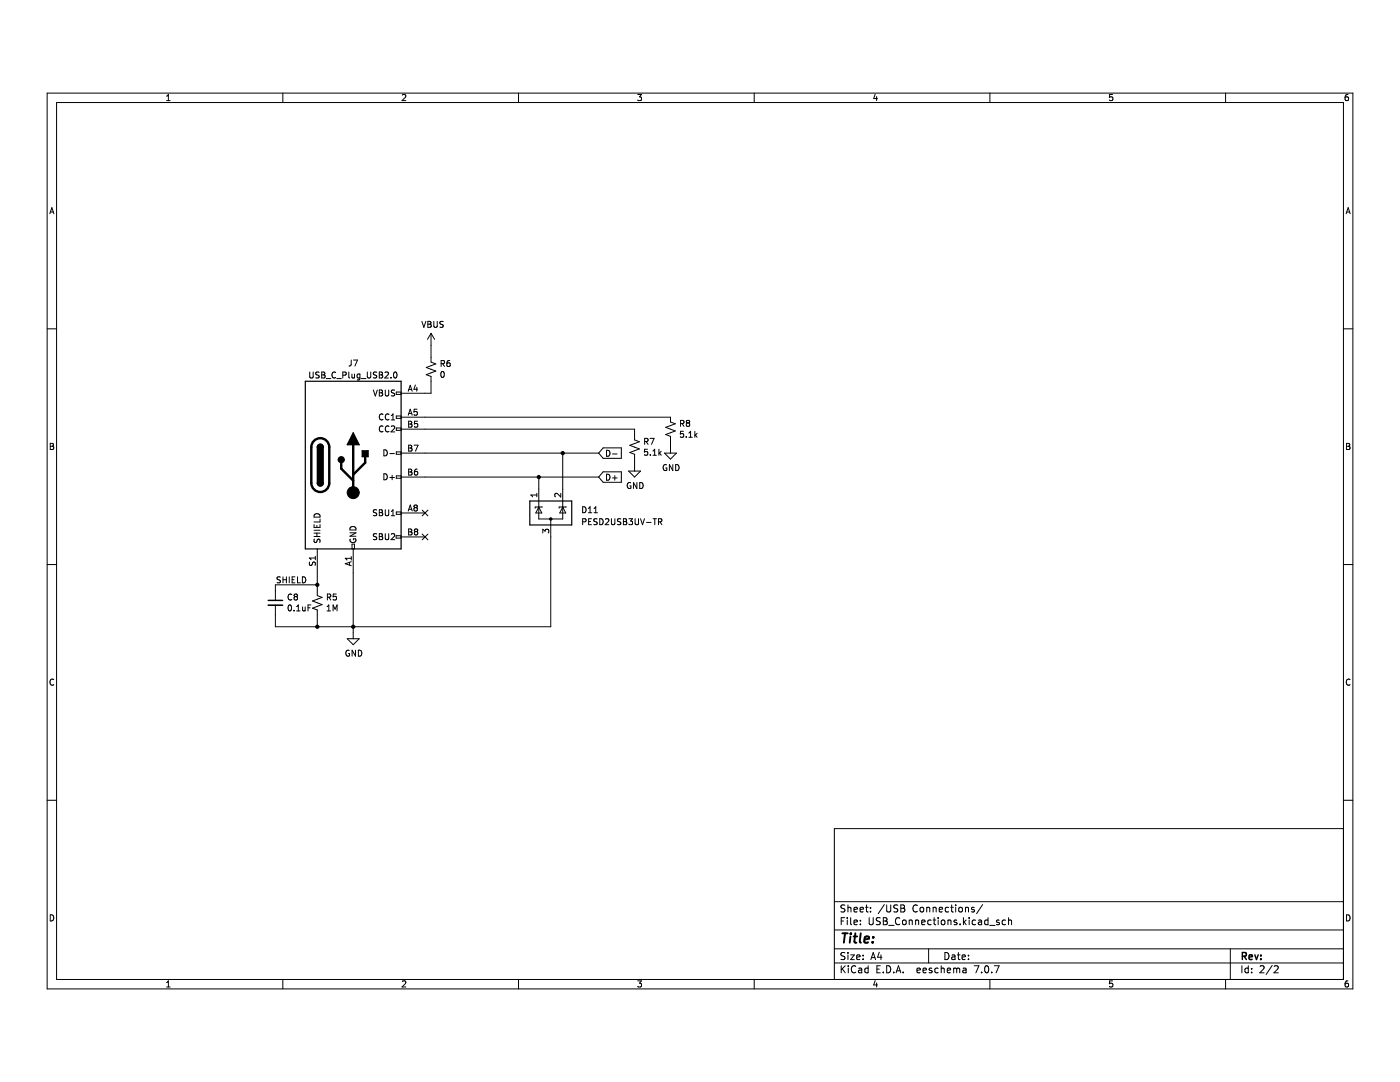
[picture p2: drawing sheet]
<svg xmlns="http://www.w3.org/2000/svg" width="279mm" height="216mm" viewBox="0 0 279 216" stroke-linecap="round" stroke-linejoin="round" font-family="sans-serif">
<g fill="none" stroke="#000" stroke-width=".2">
<path d="M9.4 18.6h260.6v178.7h-260.6zM33.3 19.2l.3-.3v1.2M56.4 18.6v1.9M80.3 19l.5-.1 .2 .3-.8 .9h.8M103.5 18.6v1.9M127.3 18.9h.7l-.4 .4 .4 .1v.6l-.2 .1-.5-.1M150.5 18.6v1.9M174.7 18.8l-.3 .9h.7M174.9 19.3v.8M197.6 18.6v1.9M222 18.9h-.5l-.1 .5h.6v.6l-.1 .1-.5-.1M244.6 18.6v1.9"/>
<path d="M269 18.9h-.3l-.2 .2-.1 .7 .3 .3 .4-.1-.1-.6-.3-.1-.3 .3M11.3 20.5h256.8v174.9h-256.8zM33.3 20.1h.7M9.9 42.7l.5-1.3 .4 1.3M10.1 42.3h.5M268.6 42.7l.5-1.3 .4 1.3M268.8 42.3h.5M9.4 65.6h1.9M61.8 74.2v1l.2 .2h.4l.1-.2v-1M63.7 74.3h-.6v.4l.5 .2 .1 .3-.2 .2h-.5M64.2 74.2h.4l.2 .3-.2 .3 .2 .1 .1 .3-.2 .2h-.5zM64.2 74.8h.4"/>
<path d="M65.1 75.5h.9M67 74.3a.53 .53 0 0 0-.8 .5 .53 .53 0 0 0 .8 .5M67.2 75.5h.9M68.4 74.9l.6-.1v-.5l-.6-.1v1.2M69.6 74.2v1.1l.2 .1M70.1 71.8l-.1 1.1-.4 .1M70.2 74.6l.1 .8 .4-.1M70.5 71.8h.8l-.5 1.2M70.7 74.6v.8M71.8 74.7l-.3-.1-.2 .3 .1 .5h.4M71.8 74.6v1l-.2 .2h-.3M72.1 75.5h.9"/>
<path d="M73.3 74.2v1l.2 .2h.4l.1-.2v-1M74.5 77.8l.4 1.2 .4-1.2M75.2 74.3h-.6v.4l.5 .2 .1 .3-.2 .2h-.5M75.7 74.2h.4l.2 .3-.2 .3 .2 .1 .1 .3-.2 .2h-.5zM75.7 74.8h.4M75.7 77.8h.4l.2 .2-.2 .4 .2 .1 .1 .3-.2 .2h-.5zM75.7 78.4h.4M76.8 74.3l.5-.1 .2 .4-.7 .8h.7M76.9 77.8v1l.2 .2h.4l.1-.2v-1M78 75.3v.1M78.7 74.3l.1-.1a.64 .64 0 0 1 .4 .6 .64 .64 0 0 1-.4 .6l-.3-.4zM78.8 77.9h-.7v.4l.6 .2 .1 .3-.3 .2h-.4"/>
<path d="M79.1 78.2h.9v.5h-.9zM81.5 78.1l.4-1.2 .4 1.2M81.6 77.7h.6M82.9 76.8l-.3 .9h.7M83.2 77.3v.8M84.2 64.1l.4 1.2 .4-1.2M85.4 64.1h.4l.2 .3-.2 .3 .2 .1 .1 .3-.3 .2h-.4zM85.4 64.7h.4M86 66.5v5.8l1 .3-1.9 .7 1.9 .7-1.9 .8 .9 .3v3.4h-6M86 66.5l-.7 1.2M86 66.5l.7 1.2M86.6 64.1v1l.2 .2h.3l.2-.2v-1"/>
<path d="M88 72.6l.6-.1 .1-.4-.7-.2v1.2M88.1 74.2l.2-.1a.64 .64 0 0 1 .4 .6 .64 .64 0 0 1-.4 .6l-.3-.4zM88.3 72.6l.4 .5M88.5 64.2h-.7v.4l.5 .2 .2 .3-.3 .2h-.4M89.7 71.9l-.3 .1-.2 .2v.7l.2 .2 .4-.1-.1-.5-.3-.1-.2 .2M268.1 65.6h1.9M10 88.5h.4l.3 .2-.3 .4 .3 .1v.3l-.2 .2h-.5zM10 89.1h.4M76.4 82.7a.53 .53 0 0 0-.7 .5 .53 .53 0 0 0 .7 .5M76.4 85.1a.53 .53 0 0 0-.7 .5 .53 .53 0 0 0 .7 .5M76.6 94.5a.6 .6 0 0 1 .7 .6 .6 .6 0 0 1-.7 .6zM76.6 89.8a.6 .6 0 0 1 .7 .6 .6 .6 0 0 1-.7 .6z"/>
<path d="M77.6 82.7a.53 .53 0 0 0-.7 .5 .53 .53 0 0 0 .7 .5M77.6 85.1a.53 .53 0 0 0-.7 .5 .53 .53 0 0 0 .7 .5M77.8 95.3h.9M77.8 90.5h.9M78.1 82.9l.3-.3v1.2M78.1 85.1l.4-.1 .3 .3-.8 .9h.8M78.1 83.8h.7M78.3 94.8v.9M79.1 83h.9v.5h-.9zM79.1 85.4h.9v.5h-.9zM79.1 90.2h.9v.5h-.9zM79.1 95h.9v.4h-.9z"/>
<path d="M80 95.2h39.5M80 90.4h39.5M80 85.6h46.6v2.2l1 .3-1.9 .8 1.9 .7-1.9 .7 .9 .4v3.3M80 83.2h53.8v1l1 .4-1.9 .7 1.9 .7-1.9 .7 .9 .4v3.3M81.5 82.9l.4-1.2 .4 1.2M81.6 88.8h.4l.2 .3-.2 .3 .2 .1v.3l-.2 .2h-.4zM81.6 93.6h.4l.2 .2-.2 .4 .2 .1v.3l-.2 .2h-.4zM81.6 84h.4l.2 .3-.2 .3 .2 .1v.3l-.2 .2h-.4zM81.6 94.2h.4M81.6 89.4h.4M81.6 84.6h.4M81.6 82.5h.6"/>
<path d="M82.6 88.8h.8l-.5 1.2M83.2 81.7h-.5l-.1 .5h.6v.5l-.1 .2-.5-.2M83.3 93.6l-.4 .1-.1 .2-.1 .7 .2 .2 .4-.1v-.6h-.4l-.2 .2M83.3 84h-.5l-.1 .6h.6v.5l-.2 .1-.4-.1M107.1 98.4v.7M107.1 98.8h-1.2l.4 .3M111.9 98.4v.8l-.8-.8-.4 .3 .1 .4M112.3 90.4v13.2h-4.8v-8.4M120.4 89.4h3.6v2.1h-3.6l-.9-1.1zM120.4 94.1h3.6v2.1h-3.6l-.9-1zM121 89.8a.6 .6 0 0 1 .7 .6 .6 .6 0 0 1-.7 .6zM121 94.6a.6 .6 0 0 1 .7 .6 .6 .6 0 0 1-.7 .6z"/>
<path d="M122.2 90.6h1M122.2 95.4h1M122.7 94.9v.9M125.4 94h2.4l-1.2 1.2zM125.9 96.3a.54 .54 0 0 0-.7 .6 .54 .54 0 0 0 .7 .5v-.4h-.2M127.1 96.3v1.2l-.7-1.2v1.2M127.7 96.3a.6 .6 0 0 1 .7 .6 .6 .6 0 0 1-.7 .6zM128.7 88.1l.5-.1 .1-.4-.6-.1v1.2M128.9 88.1l.4 .6M129.2 89.6h-.5l-.1 .6h.6v.5l-.1 .1-.5-.1M129.7 87.5h.8l-.5 1.2M129.8 90.7v.1"/>
<path d="M130.3 90l.3-.4v1.2M130.3 90.8h.7M131.5 89.6v1.2M131.6 90.4l.4 .4M132 90l-.5 .5M132.6 90.4h2.4l-1.2 1.2zM133 92.8a.54 .54 0 0 0-.7 .5 .54 .54 0 0 0 .8 .5v-.4h-.2M134.3 92.7v1.2l-.7-1.2v1.2M134.8 92.7a.6 .6 0 0 1 .7 .6 .6 .6 0 0 1-.7 .6zM135.8 84.5h.6l.1-.5-.7-.1v1.2M136.1 84.5l.4 .6M136.4 86.1h-.6v.5h.5l.1 .5-.2 .2-.4-.2"/>
<path d="M137 87.1v.2M137.2 84.4l-.2 .2v.4l.2 .1 .3-.1 .1-.1v-.3l-.2-.2M137.2 84.4l-.2-.2 .2-.3h.2l.2 .2-.2 .3M137.2 84.4h.2M137.5 87.3h.7M137.5 86.4l.3-.3v1.2M138.7 86.1v1.2M138.8 86.8l.3 .5M139.1 86.5l-.4 .4M268.7 88.5h.4l.3 .2-.3 .4 .3 .1v.3l-.2 .2h-.5zM268.7 89.1h.4M9.4 112.7h1.9"/>
<path d="M56 115.2h-.7v.4l.6 .2 .1 .3-.3 .2-.4-.1M56.5 115.1v1.2M56.5 115.7h.7M57.2 115.1v1.2M57.7 115.1v1.2M58.2 118.6a.53 .53 0 0 0-.7 .5 .53 .53 0 0 0 .7 .5M58.3 115.7h.4M58.9 115.1h-.6v1.2h.6M58.9 119l-.2-.2 .2-.3h.2l.3 .3-.3 .2M58.9 119l-.2 .3v.3l.2 .1h.4l.1-.2v-.2l-.3-.3M58.9 119h.2M59.4 115.1v1.2h.5"/>
<path d="M60.3 115.1a.6 .6 0 0 1 .7 .6 .6 .6 0 0 1-.7 .6zM61.8 112.1v.7h.4l.2-.5 .3-.2 .2 .3v.4M62.7 107.1h1.2M62.7 104.7v.5h1.2v-.5M62.7 106.4h1.2M62.7 105.8h1.2M62.7 107.6l.1 .6h.3l.3-.5 .2-.1 .3 .2-.1 .5M62.7 102.7a.64 .64 0 0 1 .8-.2 .64 .64 0 0 1 .4 .7h-1.2zM62.9 111v.7M62.9 111.3h-1.2l.4 .4M63.2 104.8v.4M63.2 106.4v.7"/>
<path d="M63.3 116.7h-8.3v3.1M63.3 109.5v9.3l1 .4-1.9 .7 1.9 .7-1.9 .8 .9 .3v3.4M63.9 103.6v.6h-1.2M65.3 119.2l.6-.1 .1-.5-.7-.1v1.2M65.6 119.2l.4 .5M67.1 118.5h-.6v.6l.5-.1 .1 .6-.2 .1-.4-.1M69.8 112.2v.6M69.8 106.3h1.2l-1.2 .7h1.2M69.9 107.6a.54 .54 0 0 0 .6 .7 .54 .54 0 0 0 .4-.8h-.4v.2M69.9 105.3a.64 .64 0 0 1 .7-.2 .64 .64 0 0 1 .4 .6h-1.2zM70.1 112.1l-1.2 .4 1.2 .4M70.1 111.1v.6"/>
<path d="M70.1 111.4h-1.2l.3 .3M70.3 108.6h.4v.9h-.4zM70.5 109.5v18M75.2 106.5l-.6 .1v.3l.5 .3 .1 .3-.2 .2-.5-.1M75.2 101.8h-.6v.4l.5 .2 .1 .3-.2 .2-.5-.1M75.7 101.7h.4l.2 .2-.2 .4 .2 .1 .1 .3-.2 .2h-.5zM75.7 106.5h.4l.2 .2-.2 .4 .2 .1 .1 .3-.2 .2h-.5zM75.7 102.3h.4M75.7 107.1h.4M76.9 101.7v1l.2 .2 .4-.1 .1-.1v-1M76.9 106.5v1l.2 .2 .4-.1 .1-.1v-1M78.1 102.9h.7"/>
<path d="M78.1 102.1l.3-.4v1.2M78.1 106.6l.4-.1 .3 .3-.8 .9h.8M79.1 106.9h.9v.5h-.9zM79.1 102.2h.9v.4h-.9zM80 102.4h4.8M80 107.1h4.8M81.5 102l.4-1.2 .4 1.2M81.6 105.6h.4l.2 .2-.2 .3 .2 .1v.3l-.2 .2h-.4zM81.6 106.1h.4M81.6 101.6h.6M82.8 101.3l-.2-.2 .2-.3h.3l.2 .2-.2 .3M82.8 101.3l-.2 .2 .1 .4 .1 .1 .4-.1 .1-.2v-.2l-.2-.2"/>
<path d="M82.8 101.3h.3M82.9 106.1l-.2-.3 .2-.2h.2l.3 .2-.3 .3M82.9 106.1l-.2 .2 .1 .3 .1 .1h.4l.1-.2v-.2l-.3-.2M82.9 106.1h.2M84.3 106.6l1.1 1.1M84.3 101.8l1.1 1.1M85.4 101.8l-1.1 1.1M85.4 106.6l-1.1 1.1M107.5 101.2l.6 1.2h-1.2zM108.2 101.2h-1.4v.2M108.3 106.3v-.7l.5 .4 .1-.3h.5l.1 .1-.1 .5M109.9 103.6v21.5h-54.9v-4.3"/>
<path d="M112.3 101.2l.6 1.2h-1.2zM113 101.2h-1.4v.2M116.3 101.1a.6 .6 0 0 1 .7 .6 .6 .6 0 0 1-.7 .6zM116.3 104.1h.5l.1-.5-.6-.1v1.2M117.4 102.3h.7M117.4 101.5l.4-.4v1.2M117.5 104.1h.4M118 103.5h-.5v1.2h.5M118.6 102.3h.6M118.6 101.5l.3-.4v1.2M119.2 103.6h-.6v.4l.5 .2 .1 .3-.2 .2-.5-.1M119.7 103.5a.6 .6 0 0 1 .7 .6 .6 .6 0 0 1-.7 .6z"/>
<path d="M120.8 103.6l.5-.1 .2 .3-.7 .9h.7M122 103.5v1l.3 .2 .3-.1 .1-.1v-1M123.9 103.6h-.6v.4l.5 .2 .1 .3-.2 .2-.5-.1M124.4 103.5h.4l.2 .2-.2 .4 .2 .1 .1 .3-.2 .2h-.5zM124.4 104.1h.4M125.5 103.5h.7l-.4 .5 .4 .1v.5l-.2 .1-.5-.1M126.7 103.5v1l.3 .2 .3-.1 .1-.1v-1M127.8 103.5l.4 1.2 .4-1.2M129 104.2h.9M130.3 103.5h.7M130.7 103.5v1.2M131.4 104.1h.6v-.5l-.6-.1v1.2"/>
<path d="M131.7 104.1l.4 .6M268.1 112.7h1.9M10.7 135.6a.54 .54 0 0 0-.7 .5 .54 .54 0 0 0 .7 .5M57.6 120.8l.2-.1a.64 .64 0 0 1 .4 .6 .64 .64 0 0 1-.4 .6l-.3-.5zM58.7 121.8v.1M59.2 121l.3-.3v1.2M59.2 121.9h.7M60.4 121.1v.7h.5M60.9 121.1v.8M61.5 121.3h.4M62 120.7h-.5v1.2M65.3 121.9h.7"/>
<path d="M65.3 121l.3-.3v1.2M66.5 121.9v-1.2l.4 .9 .4-.9v1.2M69.3 127.5h2.4l-1.2 1.1zM69.7 129.8a.54 .54 0 0 0-.7 .5 .54 .54 0 0 0 .8 .5v-.4h-.3M71 129.7v1.2l-.7-1.2v1.2M71.5 129.7a.6 .6 0 0 1 .7 .6 .6 .6 0 0 1-.7 .6zM269.4 135.6a.54 .54 0 0 0-.7 .5 .54 .54 0 0 0 .7 .5M9.4 159.7h1.9M268.1 159.7h1.9M166.5 179.9h101.6M268.1 165.3h-101.6v30.1M10 182.5a.62 .62 0 0 1 .7 .7 .62 .62 0 0 1-.7 .6z"/>
<path d="M33.3 196.1l.3-.4v1.2M33.3 196.9h.7M56.4 195.4v1.9M80.3 195.8l.5-.1 .2 .4-.8 .8h.8M103.5 195.4v1.9M127.3 195.7h.7l-.4 .5 .4 .1v.5l-.2 .1-.5-.1M150.5 195.4v1.9M166.5 192.2h101.6M166.5 189.3h101.6M166.5 185.6h101.6M167.9 183.8h.5M167.9 192.7v1.4"/>
<path d="M168.1 193.3l.6 .8M168.6 183.1h-.7v1.4M168.6 190.1h-.5l-.2 .1v.4l.6 .3 .1 .3-.2 .3-.6-.1M168.6 180.6h-.5l-.2 .1v.4l.6 .3 .1 .3-.2 .3-.6-.1M168.7 192.7l-.8 .8M169.1 183.1v.1M169.1 183.6v.9M169.2 180.6v1.4M169.2 190.1v.1M169.2 190.5v1M169.2 181.2l.2-.2 .4 .1v.9M169.3 192.7v.1"/>
<path d="M169.3 193.2v.9M169.8 190.5h.7l-.7 1h.7M169.8 183.1v1.2l.2 .2M170.4 184l.7-.1-.1-.3h-.4l-.2 .2 .1 .7h.5M170.4 181.5l.7-.1-.1-.3-.4-.1-.2 .2 .1 .7h.5M170.8 192.8a.67 .67 0 0 0-1 .5 .67 .67 0 0 0 .7 .8l.3-.1M171 191l.6-.1v-.3l-.4-.1-.2 .2v.7h.6M171.4 193.2h.5l.1 .9M171.6 181.5l.7-.1v-.3l-.5-.1-.2 .2 .1 .7h.6M171.7 184.4v.1M171.7 183.6v.2M172 193.5l-.5 .1-.2 .2 .2 .3 .5-.1"/>
<path d="M172.3 190.6v.1M172.3 191.3v.2M172.7 181h.6M172.9 180.6v1.2l.4 .2M173.3 193.2h-.4l-.3 .2 .1 .6h.6M173.3 192.7v1.4M173.5 183.1v1.1l.2 .3h.4l.2-.3v-1.1M173.7 181.8v.2M173.7 181.1v.1M173.8 191.5l.5-1.4 .4 1.4M173.9 191.1h.7M174.7 195.7l-.3 .8h.7"/>
<path d="M174.9 196.1v.8M175 193.4h.5M175.5 190l-.4 1h.9M175.7 192.7h-.7v1.4h.7M175.7 183.2l-.6-.1-.2 .1v.4l.6 .3 .2 .3-.3 .3h-.5M175.8 190.5v1M176.3 194v.1M176.3 183.8h.5M176.3 183.1h.5l.2 .3-.2 .4 .2 .1 .1 .3-.3 .3h-.5zM176.5 180.5l-1.2 1.8M177 192.7a.71 .71 0 0 1 .8 .7 .71 .71 0 0 1-.8 .7zM177 180.6v1.1l.2 .3 .4-.1 .2-.2v-1.1"/>
<path d="M177.4 184.7h1M178.4 194v.1M178.8 194.1l.5-1.4 .5 1.4M179 193.7h.6M179.2 180.6h-.6l-.2 .1v.4l.6 .3 .2 .3-.3 .3-.5-.1M179.6 183.2a.67 .67 0 0 0-1 .5 .67 .67 0 0 0 .7 .8l.3-.1M179.8 180.6h.4l.3 .2-.3 .4 .3 .2 .1 .3-.3 .3h-.5zM179.8 181.2h.4M180.2 183.7l.2-.1 .4 .1 .1 .5-.2 .3h-.3l-.2-.1zM180.2 194v.1M181.5 183.7l.2-.1h.3l.1 .9M181.5 183.6v.9"/>
<path d="M182.7 183.7l.2-.1h.4v.9M182.7 183.6v.9M183 193.6l.7-.1-.1-.3h-.4l-.2 .2 .1 .6h.5M183.1 180.7a.67 .67 0 0 0-1 .5 .67 .67 0 0 0 .7 .8l.3-.2M183.7 181.2l.2-.2 .4 .2v.5l-.1 .2-.3 .1-.2-.2zM183.9 184l.7-.1-.1-.3h-.4l-.2 .2 .1 .7h.5M184.2 193.6l.7-.1-.1-.3h-.4l-.2 .2 .1 .6h.5M185 181.2l.2-.2 .3 .1 .1 .9M185 181v1M185.3 189.3v2.9M185.8 183.6h-.4l-.2 .2 .1 .7h.5M186 193.2h-.4l-.2 .2 .1 .2 .5 .1v.3h-.6"/>
<path d="M186.2 183.6h.6M186.2 181.2l.2-.2 .4 .1v.9M186.2 181v1M186.4 183.1v1.2l.4 .2M187.2 183.1v.1M187.2 183.6v.9M187.2 193.2h-.4l-.2 .2 .1 .6h.5M187.4 181.5l.7-.1-.1-.3-.4-.1-.2 .2 .1 .7h.5M187.8 193.3l.2-.1h.4v.9M187.8 192.7v1.4M187.9 183.7l.2-.1 .4 .1 .1 .5-.2 .3h-.3l-.2-.1zM188.6 190.1a.71 .71 0 0 1 .8 .7 .71 .71 0 0 1-.8 .7z"/>
<path d="M189 193.6l.7-.1v-.3h-.4l-.3 .2 .1 .6h.6M189.2 183.7l.2-.1h.3l.1 .9M189.2 183.6v.9M189.3 181.1l-.4-.1-.3 .3 .2 .6h.5M189.7 181h.6M189.9 180.6v1.2l.4 .2M190 190.6h.5l.1 .9M190.3 193.3l.4-.1 .2 .2M190.3 193.2v.9M190.6 190.9h-.5l-.2 .2 .2 .4 .5-.1M190.7 180.6v.1M190.7 181v1"/>
<path d="M190.9 183.6h-.3l-.2 .2 .1 .2 .4 .1v.4h-.5M190.9 193.4l.2-.2h.4v.9M190.9 193.4v.7M191.1 190.5h.5M191.3 190.1v1.2l.3 .2M191.4 181.2l.2-.2 .4 .2 .1 .5-.2 .2-.3 .1-.2-.2zM191.6 184.4v.1M192 191l.7-.1-.1-.3-.4-.1-.2 .2 .1 .7h.5M192.2 193.2h.5l.1 .9M192.3 183.1v1.4M192.4 184l.4 .5M192.7 181v1"/>
<path d="M192.7 181.2l.2-.2 .3 .1 .1 .9M192.8 183.6l-.5 .5M192.8 193.5l-.5 .1-.2 .2 .2 .3 .5-.1M193.3 191.3v.2M193.3 190.6v.1M193.4 183.1v.1M193.4 183.6v.9M194.4 181.1l-.3-.1-.2 .2 .1 .2 .4 .2v.3h-.5M194.4 192.7h1l-.6 1.4M194.7 183.6h-.4l-.3 .2 .2 .7h.5M195.3 183.6h.5l.1 .9M195.9 183.9l-.5 .1-.2 .2 .2 .3h.5"/>
<path d="M195.9 194v.1M196.1 180.5l-1.2 1.8M196.6 192.8l.2-.1a.75 .75 0 0 1 .5 .7 .75 .75 0 0 1-.5 .7l-.3-.5zM197.2 183.6h-.4l-.3 .2 .1 .7h.6M197.2 183.1v1.4M197.5 184.7h1.1M197.6 195.4v1.9M197.9 194v.1M198.5 192.7h.9l-.6 1.4M199.4 183.6h-.3l-.2 .2v.2l.5 .1v.4h-.5M200.7 183.6h-.4l-.3 .2 .1 .7h.6M201.3 183.7l.2-.1h.3l.1 .9"/>
<path d="M201.3 183.1v1.4M222 195.7h-.5l-.1 .6 .6-.1v.6l-.1 .1-.5-.1M244.6 195.4v1.9M245.5 189.3v6.1M247.8 192.7v1.4M249.1 193.2h-.4l-.2 .2 .1 .6h.5M249.1 192.7v1.4M249.8 194v.1M249.8 193.2v.2M251.5 192.8l.5-.1 .3 .4-.9 1h.9M253.9 192.6l-1.2 1.8M254.3 192.8l.5-.1 .3 .4-.9 1h.9"/>
<path d="M268.7 182.5a.62 .62 0 0 1 .7 .7 .62 .62 0 0 1-.7 .6zM269 195.7l-.3 .1-.2 .2-.1 .7 .3 .2 .4-.1-.1-.6h-.3l-.3 .2"/>
<circle cx="70.5" cy="98.3" r="1.19"/>
<circle cx="109.9" cy="103.6" r=".24"/>
</g>
<path d="M247.9 190.8l.7-.1 .1-.2v-.3l-.8-.1v1.4M248.3 190.8l.4 .7M249.3 191l.7-.1-.1-.3-.4-.1-.2 .2v.7h.6M250.4 190.5l.4 1 .3-1M251.6 191.3v.2M251.6 190.6v.1" fill="none" stroke="#000" stroke-width=".28"/>
<path d="M168.1 186.2h1.1M168.6 186.2l-.2 1.9M169.7 186.9l-.1 1.2M169.8 186.2v.2M170.4 186.9h.7M170.7 186.2l-.2 1.6 .1 .2 .3 .1M171.8 186.2l-.2 1.6 .2 .3M172.5 187.5l.9-.2v-.4h-.7l-.2 .9 .2 .3 .6-.1M174.2 187.9l-.1 .2M174.3 186.9v.2" fill="none" stroke="#000" stroke-width=".38"/>
<g fill="none" stroke="#000" stroke-width=".24">
<path d="M60.9 76.1h19.1v33.4h-19.1zM63.3 89.2v7.2M63.3 89.2h1.2M63.3 96.4h1.2M63.3 96.4a.6 .6 0 0 0 .6 .6 .6 .6 0 0 0 .6-.6M63.3 89.2a.6 .6 0 0 1 .6-.6 .6 .6 0 0 1 .6 .6M64.5 89.2v7.2M70.5 86.4l1.2 2.3h-2.4zM72.3 89.9h1.2v1.2h-1.2zM105.7 100h8.4v4.8h-8.4z"/>
<circle cx="68.1" cy="91.7" r=".6"/>
</g>
<g fill="#000">
<path d="M70.5 86.4l1.2 2.3h-2.4z"/>
<path d="M63.3 89.2h1.2v7.2h-1.2z" fill-rule="evenodd"/>
<path d="M63.3 96.4h1.2a.6 .6 0 0 1-.6 .6 .6 .6 0 0 1-.6-.6z" fill-rule="evenodd"/>
<path d="M63.5 88.8a.6 .6 0 0 1 .6-.1 .6 .6 0 0 1 .4 .5h-1.2z" fill-rule="evenodd"/>
<path d="M72.3 89.9h1.2v1.2h-1.2z" fill-rule="evenodd"/>
<circle cx="68.1" cy="91.7" r=".6"/>
<circle cx="70.5" cy="98.3" r="1.19"/>
<circle cx="107.5" cy="95.2" r=".43"/>
<circle cx="112.3" cy="90.4" r=".43"/>
<circle cx="63.3" cy="116.7" r=".43"/>
<circle cx="109.9" cy="103.6" r=".24"/>
<circle cx="63.3" cy="125.1" r=".43"/>
<circle cx="70.5" cy="125.1" r=".43"/>
</g>
<path d="M62.7 88a1.79 1.79 0 0 1 1.9-.4 1.79 1.79 0 0 1 1.1 1.6v7.2a1.79 1.79 0 0 1-1.8 1.8 1.79 1.79 0 0 1-1.8-1.8v-7.2l.1-.5zM68.1 92.3v1.2l2.4 2.4M70.5 88.7v9.6M72.9 91.1v1.2l-2.4 2.4" fill="none" stroke="#000" stroke-width=".48"/>
<path d="M53.5 120.8h2.9" fill="none" stroke="#000" stroke-width=".31"/>
<path d="M53.5 119.8h2.9" fill="none" stroke="#000" stroke-width=".29"/>
</svg>
